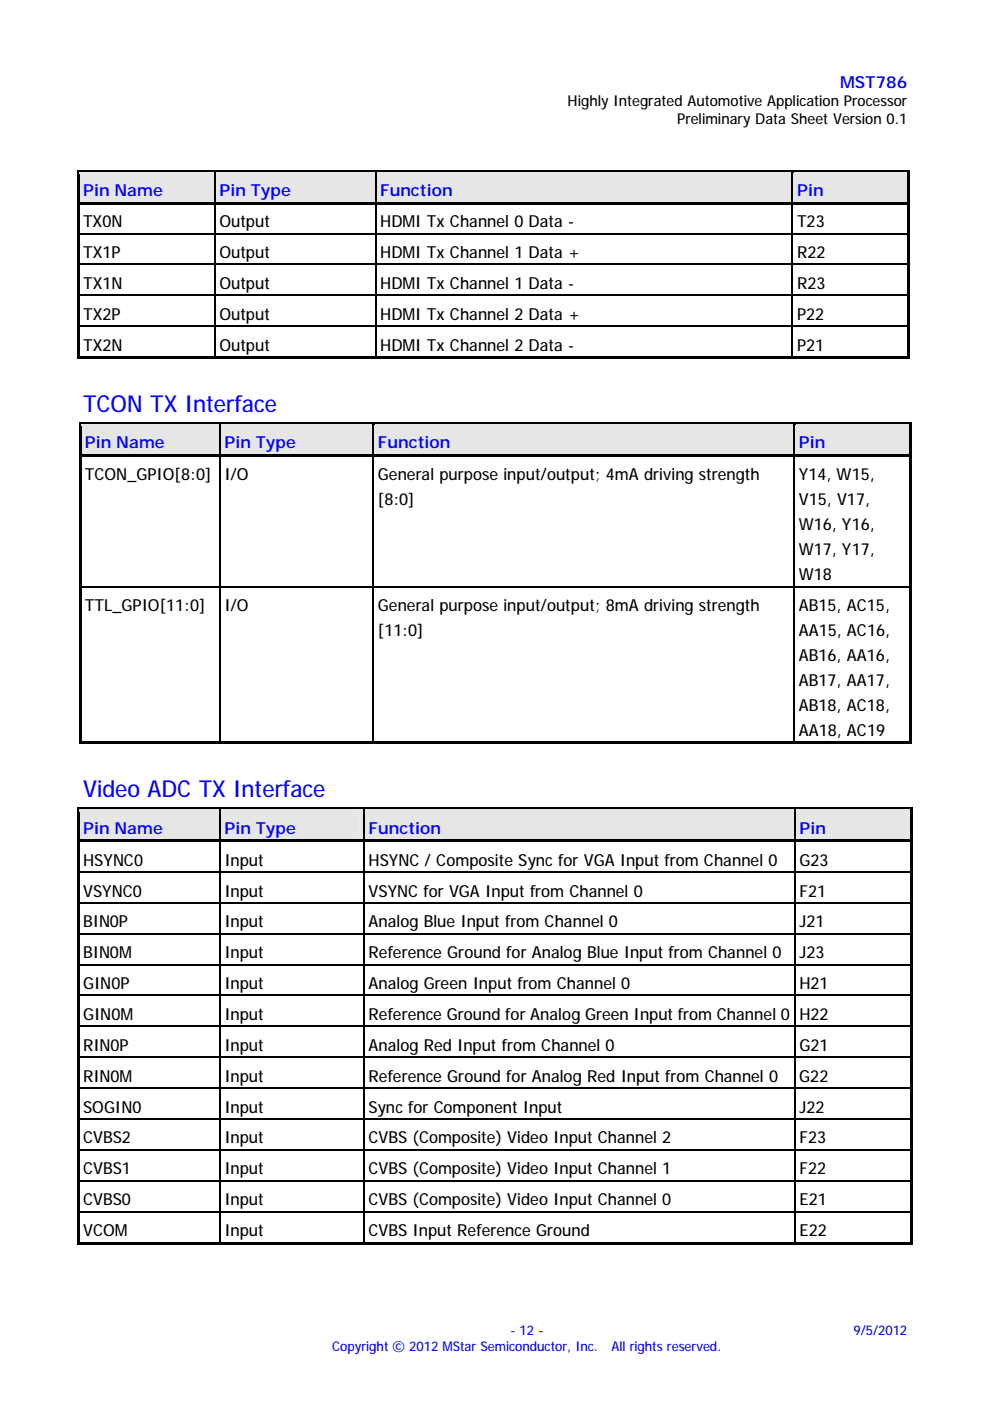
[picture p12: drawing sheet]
<svg xmlns="http://www.w3.org/2000/svg" width="210mm" height="297mm" viewBox="0 0 210 297" stroke-linecap="round" stroke-linejoin="round" font-family="sans-serif">
<defs><g id="words">
<g font-size="5" fill="#00f">
<text x="17.6" y="87.4">TCON TX Interface</text>
<text x="17.6" y="169">Video ADC TX Interface</text>
</g>
<g font-size="3.5" fill="#00f">
<text x="178.1" y="18.6">MST786</text>
<text x="17.6" y="41.6">Pin Name</text>
<text x="46.5" y="41.6">Pin Type</text>
<text x="80.6" y="41.6">Function</text>
<text x="169" y="41.6">Pin</text>
<text x="18" y="95">Pin Name</text>
<text x="47.6" y="95">Pin Type</text>
<text x="80.1" y="95">Function</text>
<text x="169.4" y="95">Pin</text>
<text x="17.6" y="176.7">Pin Name</text>
<text x="47.6" y="176.7">Pin Type</text>
<text x="78.1" y="176.7">Function</text>
<text x="169.5" y="176.7">Pin</text>
</g>
<g font-size="3.5">
<text x="17.6" y="48.2">TX0N</text>
<text x="46.5" y="48.2">Output</text>
<text x="80.6" y="48.2">HDMI Tx Channel 0 Data -</text>
<text x="169" y="48.2">T23</text>
<text x="17.6" y="54.7">TX1P</text>
<text x="46.5" y="54.7">Output</text>
<text x="80.6" y="54.7">HDMI Tx Channel 1 Data +</text>
<text x="169" y="54.7">R22</text>
<text x="17.6" y="61.2">TX1N</text>
<text x="46.5" y="61.2">Output</text>
<text x="80.6" y="61.2">HDMI Tx Channel 1 Data -</text>
<text x="169" y="61.2">R23</text>
<text x="17.6" y="67.8">TX2P</text>
<text x="46.5" y="67.8">Output</text>
<text x="80.6" y="67.8">HDMI Tx Channel 2 Data +</text>
<text x="169" y="67.8">P22</text>
<text x="17.6" y="74.4">TX2N</text>
<text x="46.5" y="74.4">Output</text>
<text x="80.6" y="74.4">HDMI Tx Channel 2 Data -</text>
<text x="169" y="74.4">P21</text>
<text x="18" y="101.8">TCON_GPIO[8:0]</text>
<text x="47.6" y="101.8">I/O</text>
<text x="80.1" y="101.8">General purpose input/output; 4mA driving strength</text>
<text x="169.4" y="101.8">Y14, W15,</text>
<text x="80.1" y="107.1">[8:0]</text>
<text x="169.4" y="107.1">V15, V17,</text>
<text x="169.4" y="112.4">W16, Y16,</text>
<text x="169.4" y="117.7">W17, Y17,</text>
<text x="169.4" y="123">W18</text>
<text x="18" y="129.6">TTL_GPIO[11:0]</text>
<text x="47.6" y="129.6">I/O</text>
<text x="80.1" y="129.6">General purpose input/output; 8mA driving strength</text>
<text x="169.4" y="129.6">AB15, AC15,</text>
<text x="80.1" y="134.9">[11:0]</text>
<text x="169.4" y="134.9">AA15, AC16,</text>
<text x="169.4" y="140.2">AB16, AA16,</text>
<text x="169.4" y="145.4">AB17, AA17,</text>
<text x="169.4" y="150.7">AB18, AC18,</text>
<text x="169.4" y="156">AA18, AC19</text>
<text x="17.6" y="183.5">HSYNC0</text>
<text x="47.6" y="183.5">Input</text>
<text x="78.1" y="183.5">HSYNC / Composite Sync for VGA Input from Channel 0</text>
<text x="169.5" y="183.5">G23</text>
<text x="17.6" y="190.1">VSYNC0</text>
<text x="47.6" y="190.1">Input</text>
<text x="78.1" y="190.1">VSYNC for VGA Input from Channel 0</text>
<text x="169.5" y="190.1">F21</text>
<text x="17.6" y="196.6">BIN0P</text>
<text x="47.6" y="196.6">Input</text>
<text x="78.1" y="196.6">Analog Blue Input from Channel 0</text>
<text x="169.5" y="196.6">J21</text>
<text x="17.6" y="203.2">BIN0M</text>
<text x="47.6" y="203.2">Input</text>
<text x="78.1" y="203.2">Reference Ground for Analog Blue Input from Channel 0</text>
<text x="169.5" y="203.2">J23</text>
<text x="17.6" y="209.7">GIN0P</text>
<text x="47.6" y="209.7">Input</text>
<text x="78.1" y="209.7">Analog Green Input from Channel 0</text>
<text x="169.5" y="209.7">H21</text>
<text x="17.6" y="216.3">GIN0M</text>
<text x="47.6" y="216.3">Input</text>
<text x="78.1" y="216.3">Reference Ground for Analog Green Input from Channel 0</text>
<text x="169.5" y="216.3">H22</text>
<text x="17.6" y="222.8">RIN0P</text>
<text x="47.6" y="222.8">Input</text>
<text x="78.1" y="222.8">Analog Red Input from Channel 0</text>
<text x="169.5" y="222.8">G21</text>
<text x="17.6" y="229.3">RIN0M</text>
<text x="47.6" y="229.3">Input</text>
<text x="78.1" y="229.3">Reference Ground for Analog Red Input from Channel 0</text>
<text x="169.5" y="229.3">G22</text>
<text x="17.6" y="235.9">SOGIN0</text>
<text x="47.6" y="235.9">Input</text>
<text x="78.1" y="235.9">Sync for Component Input</text>
<text x="169.5" y="235.9">J22</text>
<text x="17.6" y="242.4">CVBS2</text>
<text x="47.6" y="242.4">Input</text>
<text x="78.1" y="242.4">CVBS (Composite) Video Input Channel 2</text>
<text x="169.5" y="242.4">F23</text>
<text x="17.6" y="249">CVBS1</text>
<text x="47.6" y="249">Input</text>
<text x="78.1" y="249">CVBS (Composite) Video Input Channel 1</text>
<text x="169.5" y="249">F22</text>
<text x="17.6" y="255.6">CVBS0</text>
<text x="47.6" y="255.6">Input</text>
<text x="78.1" y="255.6">CVBS (Composite) Video Input Channel 0</text>
<text x="169.5" y="255.6">E21</text>
<text x="17.6" y="262.1">VCOM</text>
<text x="47.6" y="262.1">Input</text>
<text x="78.1" y="262.1">CVBS Input Reference Ground</text>
<text x="169.5" y="262.1">E22</text>
</g>
<g font-size="3.2">
<text x="120.4" y="22.5">Highly Integrated Automotive Application Processor</text>
<text x="143.6" y="26.3">Preliminary Data Sheet Version 0.1</text>
</g>
<g font-size="2.8" fill="#00f">
<text x="70.4" y="286.4">Copyright © 2012 MStar Semiconductor, Inc.</text>
<text x="108.2" y="283">- 12 -</text>
<text x="129.7" y="286.4">All rights reserved.</text>
<text x="180.9" y="283">9/5/2012</text>
</g>
</g></defs>
<g fill="#e6e6e6">
<path d="M16.8 36.5h28.6v6.4h-28.6z"/>
<path d="M17.6 37h26.9v5.3h-26.9z"/>
<path d="M45.6 36.5h33.9v6.4h-33.9z"/>
<path d="M46.5 37h32.1v5.3h-32.1z"/>
<path d="M79.8 36.5h88.1v6.4h-88.1z"/>
<path d="M80.6 37h86.4v5.3h-86.4z"/>
<path d="M168.1 36.5h24.3v6.4h-24.3z"/>
<path d="M169 37h22.6v5.3h-22.6z"/>
</g>
<path d="M16.3 36h.5v1h-.5zM16.3 36h.5v.5h-.5zM16.8 36h28.6v.5h-28.6z" fill="#000"/>
<g fill="#e6e6e6">
<path d="M16.8 36.5h28.6v.5h-28.6z"/>
<path d="M45.6 36.5h.3v.5h-.3z"/>
</g>
<path d="M45.4 36.5h.2v.5h-.2zM45.4 36h.5v.5h-.5zM45.9 36h33.6v.5h-33.6z" fill="#000"/>
<g fill="#e6e6e6">
<path d="M45.9 36.5h33.6v.5h-33.6z"/>
<path d="M79.8 36.5h.2v.5h-.2z"/>
</g>
<path d="M79.5 36.5h.3v.5h-.3zM79.5 36h.5v.5h-.5zM80 36h87.9v.5h-87.9z" fill="#000"/>
<g fill="#e6e6e6">
<path d="M80 36.5h87.9v.5h-87.9z"/>
<path d="M168.1 36.5h.3v.5h-.3z"/>
</g>
<path d="M167.9 36.5h.2v.5h-.2zM167.9 36h.5v.5h-.5zM168.4 36h24v.5h-24z" fill="#000"/>
<path d="M168.4 36.5h24v.5h-24z" fill="#e6e6e6"/>
<g fill="#000">
<path d="M192.4 36h.5v1h-.5zM192.4 36h.5v.5h-.5zM16.3 37h.5v5.8h-.5zM16.3 42.8h.5v.8h-.5zM16.3 43.6h.5v5.8h-.5zM16.3 49.4h.5v.8h-.5zM16.3 50.2h.5v5.7h-.5zM16.3 55.9h.5v.8h-.5zM16.8 42.8h28.6v.5h-28.6zM45.4 43.3h.2v.3h-.2zM45.4 42.8h.5v.5h-.5zM45.4 49.4h.2v.8h-.2z"/>
<path d="M45.4 55.9h.2v.8h-.2zM45.9 42.8h33.6v.5h-33.6zM79.5 43.3h.3v.3h-.3zM79.5 42.8h.5v.5h-.5zM79.5 49.4h.3v.8h-.3zM79.5 55.9h.3v.8h-.3zM80 42.8h87.9v.5h-87.9zM167.9 43.3h.2v.3h-.2zM167.9 42.8h.5v.5h-.5zM167.9 49.4h.2v.8h-.2zM167.9 55.9h.2v.8h-.2zM168.4 42.8h24v.5h-24z"/>
<path d="M192.4 37h.5v5.8h-.5zM192.4 42.8h.5v.8h-.5zM192.4 43.6h.5v5.8h-.5zM192.4 49.4h.5v.8h-.5zM192.4 50.2h.5v5.7h-.5zM192.4 55.9h.5v.8h-.5zM16.3 56.7h.5v5.8h-.5zM16.3 62.5h.5v.7h-.5zM16.3 63.2h.5v5.8h-.5zM16.3 69h.5v.8h-.5zM16.3 69.8h.5v5.8h-.5zM16.3 75.6h.5v.5h-.5z"/>
<path d="M16.8 75.6h28.6v.5h-28.6zM45.4 62.5h.2v.7h-.2zM45.4 69h.2v.8h-.2zM45.4 75.6h.5v.5h-.5zM45.9 75.6h33.6v.5h-33.6zM79.5 62.5h.3v.7h-.3zM79.5 69h.3v.8h-.3zM79.5 75.6h.5v.5h-.5zM80 75.6h87.9v.5h-87.9zM167.9 62.5h.2v.7h-.2zM167.9 69h.2v.8h-.2zM167.9 75.6h.5v.5h-.5z"/>
<path d="M168.4 75.6h24v.5h-24zM192.4 56.7h.5v5.8h-.5zM192.4 62.5h.5v.7h-.5zM192.4 63.2h.5v5.8h-.5zM192.4 69h.5v.8h-.5zM192.4 69.8h.5v5.8h-.5zM192.4 75.6h.5v.5h-.5z"/>
</g>
<g fill="none" stroke="#000" stroke-width=".25">
<path d="M45.5 37v5.8M79.6 37v5.8M168 37v5.8M16.8 49.5h28.6M16.8 56h28.6M45.5 43.6v5.8M45.5 50.2v5.7M45.5 56.7v5.8M45.6 49.5h33.9M45.6 56h33.9M79.6 43.6v5.8M79.6 50.2v5.7"/>
<path d="M79.6 56.7v5.8M79.8 49.5h88.1M79.8 56h88.1M168 43.6v5.8M168 50.2v5.7M168 56.7v5.8M168.1 49.5h24.3M168.1 56h24.3M16.8 62.6h28.6M16.8 69.2h28.6M45.5 63.2v5.8M45.5 69.8v5.8"/>
<path d="M45.6 62.6h33.9M45.6 69.2h33.9M79.6 63.2v5.8M79.6 69.8v5.8M79.8 62.6h88.1M79.8 69.2h88.1M168 63.2v5.8M168 69.8v5.8M168.1 62.6h24.3M168.1 69.2h24.3"/>
</g>
<g fill="#e6e6e6">
<path d="M17.2 89.9h29.2v6.4h-29.2z"/>
<path d="M18 90.5h27.6v5.2h-27.6z"/>
<path d="M46.7 89.9h32.3v6.4h-32.3z"/>
<path d="M47.6 90.5h30.5v5.2h-30.5z"/>
<path d="M79.2 89.9h89v6.4h-89z"/>
<path d="M80.1 90.5h87.2v5.2h-87.2z"/>
<path d="M168.5 89.9h24.3v6.4h-24.3z"/>
<path d="M169.4 90.5h22.6v5.2h-22.6z"/>
</g>
<path d="M16.7 89.4h.5v1.1h-.5zM16.7 89.4h.5v.5h-.5zM17.2 89.4h29.2v.5h-29.2z" fill="#000"/>
<g fill="#e6e6e6">
<path d="M17.2 89.9h29.2v.6h-29.2z"/>
<path d="M46.7 89.9h.2v.6h-.2z"/>
</g>
<path d="M46.4 89.9h.3v.6h-.3zM46.4 89.4h.5v.5h-.5zM46.9 89.4h32.1v.5h-32.1z" fill="#000"/>
<g fill="#e6e6e6">
<path d="M46.9 89.9h32.1v.6h-32.1z"/>
<path d="M79.2 89.9h.3v.6h-.3z"/>
</g>
<path d="M79 89.9h.2v.6h-.2zM79 89.4h.5v.5h-.5zM79.5 89.4h88.7v.5h-88.7z" fill="#000"/>
<g fill="#e6e6e6">
<path d="M79.5 89.9h88.7v.6h-88.7z"/>
<path d="M168.5 89.9h.2v.6h-.2z"/>
</g>
<path d="M168.2 89.9h.3v.6h-.3zM168.2 89.4h.5v.5h-.5zM168.7 89.4h24.1v.5h-24.1z" fill="#000"/>
<path d="M168.7 89.9h24.1v.6h-24.1z" fill="#e6e6e6"/>
<g fill="#000">
<path d="M16.7 90.5h.5v5.8h-.5zM16.7 96.3h.5v1h-.5zM17.2 96.3h29.2v.5h-29.2zM46.4 96.8h.3v.5h-.3zM46.4 96.3h.5v.5h-.5zM46.9 96.3h32.1v.5h-32.1zM79 96.8h.2v.5h-.2zM79 96.3h.5v.5h-.5zM79.5 96.3h88.7v.5h-88.7zM168.2 96.8h.3v.5h-.3zM168.2 96.3h.5v.5h-.5zM168.7 96.3h24.1v.5h-24.1z"/>
<path d="M192.8 89.4h.5v1.1h-.5zM192.8 89.4h.5v.5h-.5zM192.8 90.5h.5v5.8h-.5zM192.8 96.3h.5v1h-.5zM16.7 97.3h.5v26.9h-.5zM16.7 124.2h.5v.8h-.5zM46.4 124.2h.3v.8h-.3zM79 124.2h.2v.8h-.2zM168.2 124.2h.3v.8h-.3zM192.8 97.3h.5v26.9h-.5zM192.8 124.2h.5v.8h-.5zM16.7 125h.5v32.3h-.5z"/>
<path d="M16.7 157.3h.5v.5h-.5zM17.2 157.3h29.2v.5h-29.2zM46.4 157.3h.5v.5h-.5zM46.9 157.3h32.1v.5h-32.1zM79 157.3h.5v.5h-.5zM79.5 157.3h88.7v.5h-88.7zM168.2 157.3h.5v.5h-.5zM168.7 157.3h24.1v.5h-24.1zM192.8 125h.5v32.3h-.5zM192.8 157.3h.5v.5h-.5z"/>
</g>
<g fill="none" stroke="#000" stroke-width=".25">
<path d="M46.6 90.5v5.8M46.6 97.3v26.9M79.1 90.5v5.8M79.1 97.3v26.9M168.4 90.5v5.8M168.4 97.3v26.9M17.2 124.4h29.2M46.6 125v32.3M46.7 124.4h32.3M79.1 125v32.3M79.2 124.4h89M168.4 125v32.3"/>
<path d="M168.5 124.4h24.3"/>
</g>
<g fill="#e6e6e6">
<path d="M16.8 171.6h29.6v6.4h-29.6z"/>
<path d="M17.6 172.2h28v5.2h-28z"/>
<path d="M46.7 171.6h30.3v6.4h-30.3z"/>
<path d="M47.6 172.2h28.6v5.2h-28.6z"/>
<path d="M77.3 171.6h91.1v6.4h-91.1z"/>
<path d="M78.1 172.2h89.4v5.2h-89.4z"/>
<path d="M168.6 171.6h24.3v6.4h-24.3z"/>
<path d="M169.5 172.2h22.7v5.2h-22.7z"/>
</g>
<path d="M16.3 171.1h.5v1.1h-.5zM16.3 171.1h.5v.5h-.5zM16.8 171.1h29.6v.5h-29.6z" fill="#000"/>
<g fill="#e6e6e6">
<path d="M16.8 171.6h29.6v.6h-29.6z"/>
<path d="M46.7 171.6h.2v.6h-.2z"/>
</g>
<path d="M46.4 171.6h.3v.6h-.3zM46.4 171.1h.5v.5h-.5zM46.9 171.1h30.1v.5h-30.1z" fill="#000"/>
<g fill="#e6e6e6">
<path d="M46.9 171.6h30.1v.6h-30.1z"/>
<path d="M77.3 171.6h.2v.6h-.2z"/>
</g>
<path d="M77 171.6h.3v.6h-.3zM77 171.1h.5v.5h-.5zM77.5 171.1h90.9v.5h-90.9z" fill="#000"/>
<g fill="#e6e6e6">
<path d="M77.5 171.6h90.9v.6h-90.9z"/>
<path d="M168.6 171.6h.3v.6h-.3z"/>
</g>
<path d="M168.4 171.6h.2v.6h-.2zM168.4 171.1h.5v.5h-.5zM168.9 171.1h24v.5h-24z" fill="#000"/>
<path d="M168.9 171.6h24v.6h-24z" fill="#e6e6e6"/>
<g fill="#000">
<path d="M16.3 172.2h.5v5.8h-.5zM16.3 178h.5v1h-.5zM16.8 178h29.6v.5h-29.6zM46.4 178.5h.3v.5h-.3zM46.4 178h.5v.5h-.5zM46.9 178h30.1v.5h-30.1zM77 178.5h.3v.5h-.3zM77 178h.5v.5h-.5zM77.5 178h90.9v.5h-90.9zM168.4 178.5h.2v.5h-.2zM168.4 178h.5v.5h-.5zM168.9 178h24v.5h-24z"/>
<path d="M192.9 171.1h.5v1.1h-.5zM192.9 171.1h.5v.5h-.5zM192.9 172.2h.5v5.8h-.5zM192.9 178h.5v1h-.5zM16.3 179h.5v5.8h-.5zM16.3 184.8h.5v.7h-.5zM16.3 185.5h.5v5.8h-.5zM16.3 191.3h.5v.8h-.5zM16.3 192.1h.5v5.8h-.5zM16.3 197.9h.5v.7h-.5zM46.4 184.8h.3v.7h-.3zM46.4 191.3h.3v.8h-.3z"/>
<path d="M46.4 197.9h.3v.7h-.3zM77 184.8h.3v.7h-.3zM77 191.3h.3v.8h-.3zM77 197.9h.3v.7h-.3zM168.4 184.8h.2v.7h-.2zM168.4 191.3h.2v.8h-.2zM168.4 197.9h.2v.7h-.2zM192.9 179h.5v5.8h-.5zM192.9 184.8h.5v.7h-.5zM192.9 185.5h.5v5.8h-.5zM192.9 191.3h.5v.8h-.5zM192.9 192.1h.5v5.8h-.5z"/>
<path d="M192.9 197.9h.5v.7h-.5zM16.3 198.6h.5v5.8h-.5zM16.3 204.4h.5v.7h-.5zM16.3 205.1h.5v5.8h-.5zM16.3 210.9h.5v.8h-.5zM16.3 211.7h.5v5.8h-.5zM16.3 217.5h.5v.8h-.5zM46.4 204.4h.3v.7h-.3zM46.4 210.9h.3v.8h-.3zM46.4 217.5h.3v.8h-.3zM77 204.4h.3v.7h-.3zM77 210.9h.3v.8h-.3z"/>
<path d="M77 217.5h.3v.8h-.3zM168.4 204.4h.2v.7h-.2zM168.4 210.9h.2v.8h-.2zM168.4 217.5h.2v.8h-.2zM192.9 198.6h.5v5.8h-.5zM192.9 204.4h.5v.7h-.5zM192.9 205.1h.5v5.8h-.5zM192.9 210.9h.5v.8h-.5zM192.9 211.7h.5v5.8h-.5zM192.9 217.5h.5v.8h-.5zM16.3 218.3h.5v5.7h-.5zM16.3 224h.5v.8h-.5z"/>
<path d="M16.3 224.8h.5v5.8h-.5zM16.3 230.6h.5v.7h-.5zM16.3 231.3h.5v5.8h-.5zM16.3 237.1h.5v.8h-.5zM46.4 224h.3v.8h-.3zM46.4 230.6h.3v.7h-.3zM46.4 237.1h.3v.8h-.3zM77 224h.3v.8h-.3zM77 230.6h.3v.7h-.3zM77 237.1h.3v.8h-.3zM168.4 224h.2v.8h-.2zM168.4 230.6h.2v.7h-.2z"/>
<path d="M168.4 237.1h.2v.8h-.2zM192.9 218.3h.5v5.7h-.5zM192.9 224h.5v.8h-.5zM192.9 224.8h.5v5.8h-.5zM192.9 230.6h.5v.7h-.5zM192.9 231.3h.5v5.8h-.5zM192.9 237.1h.5v.8h-.5zM16.3 237.9h.5v5.8h-.5zM16.3 243.7h.5v.7h-.5zM16.3 244.4h.5v5.8h-.5zM16.3 250.2h.5v.8h-.5zM16.3 251h.5v5.7h-.5z"/>
<path d="M16.3 256.7h.5v.8h-.5zM46.4 243.7h.3v.7h-.3zM46.4 250.2h.3v.8h-.3zM46.4 256.7h.3v.8h-.3zM77 243.7h.3v.7h-.3zM77 250.2h.3v.8h-.3zM77 256.7h.3v.8h-.3zM168.4 243.7h.2v.7h-.2zM168.4 250.2h.2v.8h-.2zM168.4 256.7h.2v.8h-.2zM192.9 237.9h.5v5.8h-.5zM192.9 243.7h.5v.7h-.5z"/>
<path d="M192.9 244.4h.5v5.8h-.5zM192.9 250.2h.5v.8h-.5zM192.9 251h.5v5.7h-.5zM192.9 256.7h.5v.8h-.5zM16.3 257.5h.5v5.8h-.5zM16.3 263.3h.5v.5h-.5zM16.8 263.3h29.6v.5h-29.6zM46.4 263.3h.5v.5h-.5zM46.9 263.3h30.1v.5h-30.1zM77 263.3h.5v.5h-.5zM77.5 263.3h90.9v.5h-90.9zM168.4 263.3h.5v.5h-.5z"/>
<path d="M168.9 263.3h24v.5h-24zM192.9 257.5h.5v5.8h-.5zM192.9 263.3h.5v.5h-.5z"/>
</g>
<g fill="none" stroke="#000" stroke-width=".25">
<path d="M46.6 172.2v5.8M46.6 179v5.8M77.1 172.2v5.8M77.1 179v5.8M168.5 172.2v5.8M168.5 179v5.8M16.8 184.9h29.6M16.8 191.4h29.6M16.8 198h29.6M46.6 185.5v5.8M46.6 192.1v5.8M46.6 198.6v5.8"/>
<path d="M46.7 184.9h30.3M46.7 191.4h30.3M46.7 198h30.3M77.1 185.5v5.8M77.1 192.1v5.8M77.1 198.6v5.8M77.3 184.9h91.1M77.3 191.4h91.1M77.3 198h91.1M168.5 185.5v5.8M168.5 192.1v5.8M168.5 198.6v5.8"/>
<path d="M168.6 184.9h24.3M168.6 191.4h24.3M168.6 198h24.3M16.8 204.5h29.6M16.8 211.1h29.6M16.8 217.6h29.6M46.6 205.1v5.8M46.6 211.7v5.8M46.6 218.3v5.7M46.7 204.5h30.3M46.7 211.1h30.3M46.7 217.6h30.3"/>
<path d="M77.1 205.1v5.8M77.1 211.7v5.8M77.1 218.3v5.7M77.3 204.5h91.1M77.3 211.1h91.1M77.3 217.6h91.1M168.5 205.1v5.8M168.5 211.7v5.8M168.5 218.3v5.7M168.6 204.5h24.3M168.6 211.1h24.3M168.6 217.6h24.3"/>
<path d="M16.8 224.1h29.6M16.8 230.7h29.6M16.8 237.2h29.6M46.6 224.8v5.8M46.6 231.3v5.8M46.6 237.9v5.8M46.7 224.1h30.3M46.7 230.7h30.3M46.7 237.2h30.3M77.1 224.8v5.8M77.1 231.3v5.8M77.1 237.9v5.8"/>
<path d="M77.3 224.1h91.1M77.3 230.7h91.1M77.3 237.2h91.1M168.5 224.8v5.8M168.5 231.3v5.8M168.5 237.9v5.8M168.6 224.1h24.3M168.6 230.7h24.3M168.6 237.2h24.3M16.8 243.8h29.6M16.8 250.3h29.6M16.8 256.9h29.6"/>
<path d="M46.6 244.4v5.8M46.6 251v5.7M46.6 257.5v5.8M46.7 243.8h30.3M46.7 250.3h30.3M46.7 256.9h30.3M77.1 244.4v5.8M77.1 251v5.7M77.1 257.5v5.8M77.3 243.8h91.1M77.3 250.3h91.1M77.3 256.9h91.1"/>
<path d="M168.5 244.4v5.8M168.5 251v5.7M168.5 257.5v5.8M168.6 243.8h24.3M168.6 250.3h24.3M168.6 256.9h24.3"/>
</g>
<use href="#words"/>
</svg>
